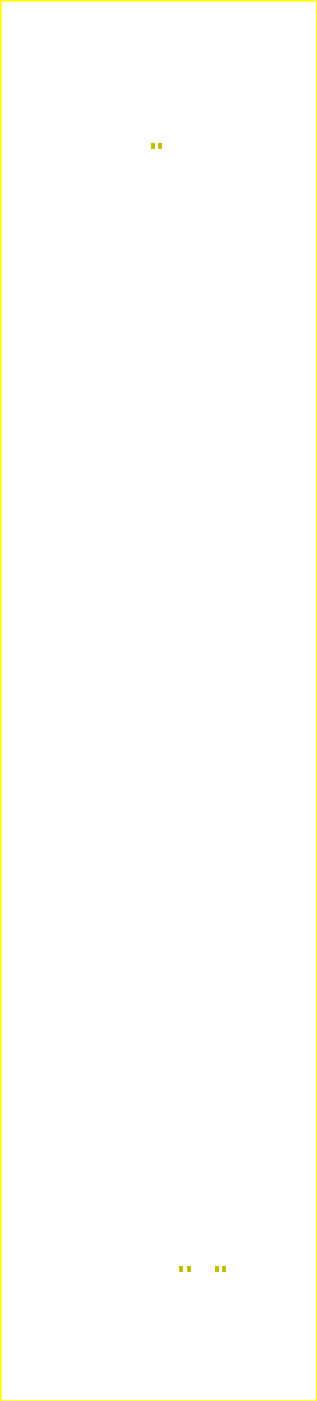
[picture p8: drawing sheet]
<svg xmlns="http://www.w3.org/2000/svg" width="40mm" height="178mm" viewBox="0 0 40 178" stroke-linecap="round" stroke-linejoin="round" font-family="sans-serif">
<g fill="#c0c000">
<path d="M23.7 160.6h.5v.8h-.5z"/>
<path d="M22.8 160.6h.5v.8h-.5z"/>
<path d="M28.2 160.6h.5v.8h-.5z"/>
<path d="M27.3 160.6h.5v.8h-.5z"/>
<path d="M19.1 18.1h.5v.8h-.5z"/>
<path d="M20 18.1h.5v.8h-.5z"/>
</g>
<path d="M.1 .1h40.1v177.7h-40.1z" fill="none" stroke="#ff0" stroke-width=".2"/>
</svg>
